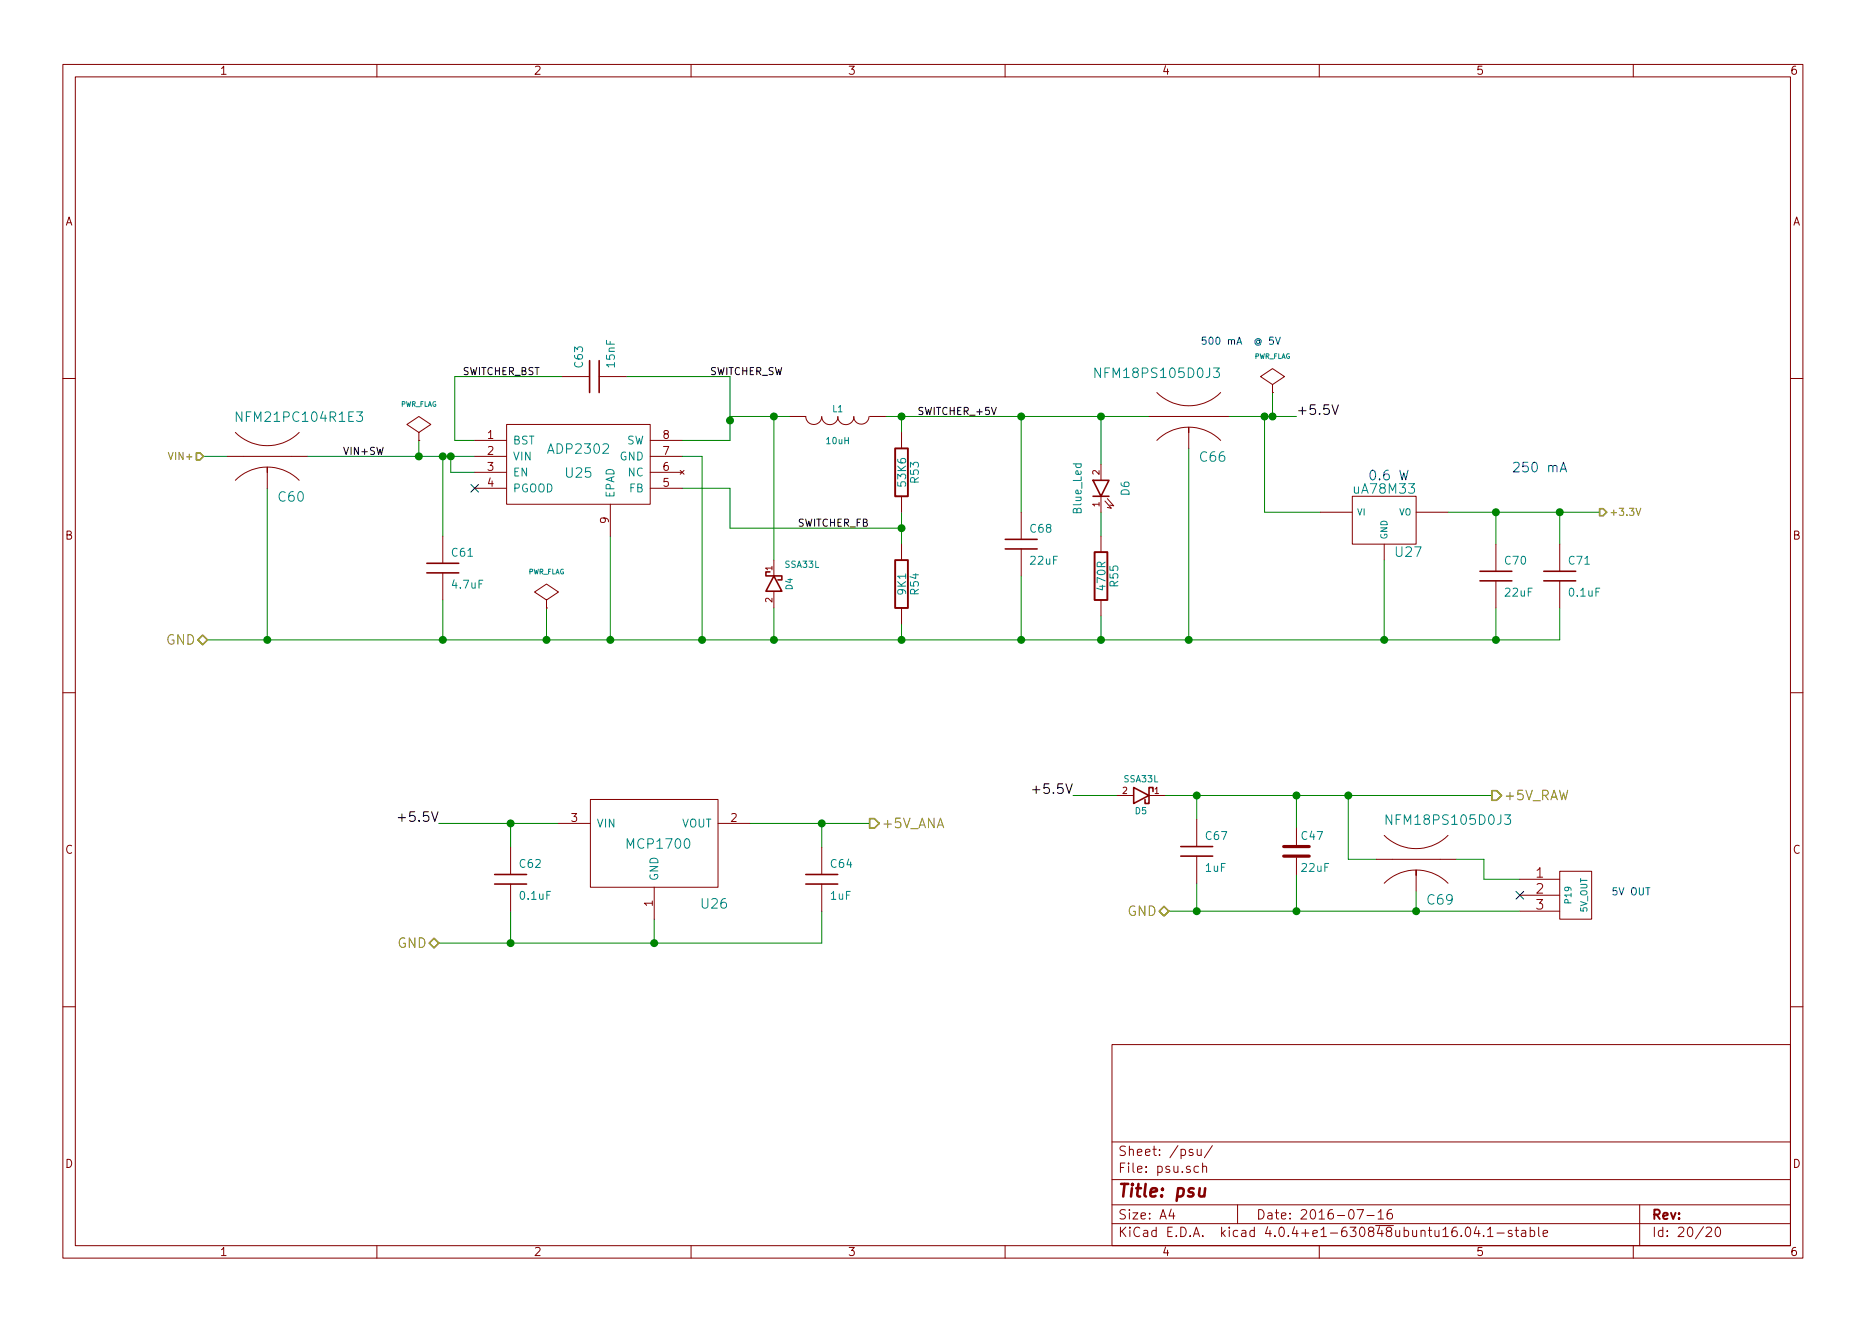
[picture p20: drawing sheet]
EESchema Schematic File Version 2
LIBS:osd-rescue
LIBS:power
LIBS:device
LIBS:transistors
LIBS:conn
LIBS:linear
LIBS:regul
LIBS:74xx
LIBS:cmos4000
LIBS:adc-dac
LIBS:memory
LIBS:display
LIBS:cypress
LIBS:siliconi
LIBS:contrib
LIBS:osd-cache
EELAYER 25 0
EELAYER END
$Descr A4 11693 8268
encoding utf-8
Sheet 20 20
Title "psu"
Date "2016-07-16"
Rev ""
Comp ""
Comment1 ""
Comment2 ""
Comment3 ""
Comment4 ""
$EndDescr
Text Label 2900 2350 0    45   ~ 0
SWITCHER_BST
Text Label 4450 2350 0    45   ~ 0
SWITCHER_SW
Text Label 2150 2850 0    45   ~ 0
VIN+SW
Text Notes 10100 5600 0    45   ~ 0
5V OUT
NoConn ~ 9525 5600
Wire Wire Line
	9525 5500 9300 5500
Wire Wire Line
	9300 5500 9300 5375
Wire Wire Line
	9300 5375 9125 5375
Wire Wire Line
	8625 5375 8450 5375
Wire Wire Line
	8450 5375 8450 4975
Connection ~ 7500 5700
Wire Wire Line
	7325 5700 9525 5700
Connection ~ 2825 2850
Wire Wire Line
	2825 2850 2825 2950
Wire Wire Line
	2825 2950 2975 2950
Connection ~ 4575 2625
Wire Wire Line
	4575 2350 4575 2750
Wire Wire Line
	4575 2350 3925 2350
Connection ~ 4400 4000
Wire Wire Line
	4400 4000 4400 2850
Wire Wire Line
	4400 2850 4275 2850
Wire Wire Line
	4575 2750 4275 2750
Connection ~ 6400 4000
Wire Wire Line
	6400 4000 6400 3600
Wire Wire Line
	7925 2600 7925 3200
Connection ~ 7925 2600
Connection ~ 1675 4000
Wire Wire Line
	1675 4000 1675 3050
Wire Wire Line
	7500 5525 7500 5700
Wire Wire Line
	7000 4975 6725 4975
Wire Wire Line
	4700 5150 5450 5150
Connection ~ 3200 5150
Wire Wire Line
	3200 5300 3200 5150
Wire Wire Line
	2750 5150 3500 5150
Connection ~ 2625 2850
Wire Wire Line
	2625 2750 2625 2850
Connection ~ 2775 4000
Wire Wire Line
	2775 4000 2775 3750
Connection ~ 7450 4000
Wire Wire Line
	7450 4000 7450 2800
Connection ~ 8675 4000
Wire Wire Line
	9375 4000 9375 3800
Wire Wire Line
	9075 3200 10025 3200
Wire Wire Line
	7925 3200 8275 3200
Wire Wire Line
	8675 4000 8675 3500
Connection ~ 3825 4000
Wire Wire Line
	3825 4000 3825 3350
Wire Wire Line
	4850 4000 4850 3800
Connection ~ 4850 4000
Connection ~ 5650 2600
Wire Wire Line
	5650 2600 5650 2700
Wire Wire Line
	5650 3200 5650 3400
Wire Wire Line
	5650 4000 5650 3900
Connection ~ 5650 4000
Wire Wire Line
	4850 3500 4850 2600
Connection ~ 4850 2600
Wire Wire Line
	5650 3300 4575 3300
Connection ~ 5650 3300
Wire Wire Line
	4575 3300 4575 3050
Wire Wire Line
	4575 2625 4575 2600
Wire Wire Line
	4575 2600 4950 2600
Wire Wire Line
	5550 2600 7200 2600
Wire Wire Line
	7700 2600 8125 2600
Wire Wire Line
	7975 2450 7975 2600
Connection ~ 7975 2600
Wire Wire Line
	6900 3200 6900 3350
Connection ~ 9375 3200
Wire Wire Line
	9775 4000 9775 3800
Connection ~ 9375 4000
Wire Wire Line
	9775 3200 9775 3400
Wire Wire Line
	9375 3400 9375 3200
Connection ~ 9775 3200
Wire Wire Line
	2775 2850 2775 3350
Connection ~ 2775 2850
Wire Wire Line
	1425 2850 1275 2850
Wire Wire Line
	1300 4000 9775 4000
Wire Wire Line
	4100 5900 4100 5750
Wire Wire Line
	2750 5900 5150 5900
Wire Wire Line
	5150 5900 5150 5700
Connection ~ 4100 5900
Wire Wire Line
	3200 5900 3200 5700
Connection ~ 3200 5900
Wire Wire Line
	5150 5300 5150 5150
Connection ~ 5150 5150
Wire Wire Line
	7300 4975 9350 4975
Wire Wire Line
	7500 5125 7500 4975
Connection ~ 7500 4975
Wire Wire Line
	3425 4000 3425 3800
Connection ~ 3425 4000
Wire Wire Line
	6400 2600 6400 3200
Connection ~ 6400 2600
Wire Wire Line
	6900 4000 6900 3850
Connection ~ 6900 4000
Wire Wire Line
	4575 3050 4275 3050
Wire Wire Line
	2975 2750 2850 2750
Wire Wire Line
	2850 2750 2850 2350
Wire Wire Line
	2850 2350 3525 2350
Wire Wire Line
	1925 2850 2975 2850
Wire Wire Line
	6900 2900 6900 2600
Connection ~ 6900 2600
Connection ~ 8450 4975
Wire Wire Line
	8875 5700 8875 5575
Connection ~ 8875 5700
$Comp
L CAP3T C69
U 1 1
P 8875 5375
F 0 "C69" H 9025 5125 60  0000 C CNN
F 1 "NFM18PS105D0J3" H 9075 5625 60  0000 C CNN
F 2 "SMD_0603-3T_FILT:SMD_0603-3T_C_FILT_RND" H 8875 5375 60  0001 C CNN
F 3 "" H 8875 5375 60  0001 C CNN
	1    8875 5375
	1    0    0    -1  
$EndComp
$Comp
L CONN_3 P19
U 1 1
P 9875 5600
F 0 "P19" V 9825 5600 40  0000 C CNN
F 1 "5V_OUT" V 9925 5600 40  0000 C CNN
F 2 "JST_GH3_vert:JST_GH3_vert" H 9875 5600 60  0001 C CNN
F 3 "" H 9875 5600 60  0001 C CNN
	1    9875 5600
	1    0    0    -1  
$EndComp
NoConn ~ 2975 3050
$Comp
L ADP2302 U25
U 1 1
P 3625 2900
F 0 "U25" H 3625 2850 60  0000 C CNN
F 1 "ADP2302" H 3625 3000 60  0000 C CNN
F 2 "SOIC8-TPAD:SOIC8-TPAD" H 3625 2900 60  0001 C CNN
F 3 "" H 3625 2900 60  0001 C CNN
	1    3625 2900
	1    0    0    -1  
$EndComp
$Comp
L CAP3T C60
U 1 1
P 1675 2850
F 0 "C60" H 1825 2600 60  0000 C CNN
F 1 "NFM21PC104R1E3" H 1875 3100 60  0000 C CNN
F 2 "footprints:NFM21CC" H 1675 2850 60  0001 C CNN
F 3 "" H 1675 2850 60  0001 C CNN
	1    1675 2850
	1    0    0    -1  
$EndComp
$Comp
L PWR_FLAG #FLG017
U 1 1
P 3425 3800
F 0 "#FLG017" H 3425 4070 30  0001 C CNN
F 1 "PWR_FLAG" H 3425 4030 30  0000 C CNN
F 2 "" H 3425 3800 60  0001 C CNN
F 3 "" H 3425 3800 60  0001 C CNN
	1    3425 3800
	1    0    0    -1  
$EndComp
Text Label 2750 5150 2    60   ~ 0
+5.5V
Text Label 6725 4975 2    60   ~ 0
+5.5V
Text Label 8125 2600 0    60   ~ 0
+5.5V
Text HLabel 7325 5700 0    60   BiDi ~ 0
GND
$Comp
L C-RESCUE-osd C67
U 1 1
P 7500 5325
F 0 "C67" H 7550 5425 50  0000 L CNN
F 1 "1uF" H 7550 5225 50  0000 L CNN
F 2 "SMD_0603:SMD_0603" H 7500 5325 60  0001 C CNN
F 3 "" H 7500 5325 60  0001 C CNN
F 4 "15V" H 7500 5325 60  0001 C CNN "Description"
	1    7500 5325
	1    0    0    -1  
$EndComp
$Comp
L DIODESCH_IPC7531_2005 D5
U 1 1
P 7150 4975
F 0 "D5" H 7150 5075 40  0000 C CNN
F 1 "SSA33L" H 7150 4875 40  0000 C CNN
F 2 "DO-214AC:DO-214AC" H 7150 4975 60  0001 C CNN
F 3 "" H 7150 4975 60  0001 C CNN
	1    7150 4975
	-1   0    0    1   
$EndComp
Text HLabel 9350 4975 2    60   Output ~ 0
+5V_RAW
Text HLabel 5450 5150 2    60   Output ~ 0
+5V_ANA
$Comp
L C-RESCUE-osd C62
U 1 1
P 3200 5500
F 0 "C62" H 3250 5600 50  0000 L CNN
F 1 "0.1uF" H 3250 5400 50  0000 L CNN
F 2 "SMD_0603:SMD_0603" H 3200 5500 60  0001 C CNN
F 3 "" H 3200 5500 60  0001 C CNN
F 4 "15V" H 3200 5500 60  0001 C CNN "Description"
	1    3200 5500
	1    0    0    -1  
$EndComp
$Comp
L C-RESCUE-osd C64
U 1 1
P 5150 5500
F 0 "C64" H 5200 5600 50  0000 L CNN
F 1 "1uF" H 5200 5400 50  0000 L CNN
F 2 "SMD_0603:SMD_0603" H 5150 5500 60  0001 C CNN
F 3 "" H 5150 5500 60  0001 C CNN
F 4 "15V" H 5150 5500 60  0001 C CNN "Description"
	1    5150 5500
	1    0    0    -1  
$EndComp
Text HLabel 2750 5900 0    60   BiDi ~ 0
GND
$Comp
L MCP1700 U26
U 1 1
P 4100 5250
F 0 "U26" H 4475 4850 60  0000 C CNN
F 1 "MCP1700" H 4125 5225 60  0000 C CNN
F 2 "SOT23-3:SOT23-3" H 4100 5250 60  0001 C CNN
F 3 "" H 4100 5250 60  0001 C CNN
	1    4100 5250
	1    0    0    -1  
$EndComp
$Comp
L 7805 U27
U 1 1
P 8675 3250
F 0 "U27" H 8825 3054 60  0000 C CNN
F 1 "uA78M33" H 8675 3450 60  0000 C CNN
F 2 "SOT223_2p:SOT223_2p" H 8675 3250 60  0001 C CNN
F 3 "" H 8675 3250 60  0001 C CNN
	1    8675 3250
	1    0    0    -1  
$EndComp
Text Notes 8575 3000 0    60   ~ 0
0.6 W
Text Notes 9475 2950 0    60   ~ 0
250 mA
$Comp
L PWR_FLAG #FLG018
U 1 1
P 2625 2750
F 0 "#FLG018" H 2625 3020 30  0001 C CNN
F 1 "PWR_FLAG" H 2625 2980 30  0000 C CNN
F 2 "" H 2625 2750 60  0001 C CNN
F 3 "" H 2625 2750 60  0001 C CNN
	1    2625 2750
	1    0    0    -1  
$EndComp
Text HLabel 1300 4000 0    60   BiDi ~ 0
GND
Text HLabel 1275 2850 0    45   Input ~ 0
VIN+
$Comp
L CAP3T C66
U 1 1
P 7450 2600
F 0 "C66" H 7600 2350 60  0000 C CNN
F 1 "NFM18PS105D0J3" H 7250 2875 60  0000 C CNN
F 2 "SMD_0603-3T_FILT:SMD_0603-3T_C_FILT_RND" H 7450 2600 60  0001 C CNN
F 3 "" H 7450 2600 60  0001 C CNN
	1    7450 2600
	1    0    0    -1  
$EndComp
$Comp
L LED_IPC-7351_2005 D6
U 1 1
P 6900 3050
F 0 "D6" H 6900 2900 50  0000 C CNN
F 1 "Blue_Led" H 6900 3200 50  0000 C CNN
F 2 "LED_0603_IPC-7351_2005:LED_0603_IPC-7351_2005" H 6900 3050 60  0001 C CNN
F 3 "D" H 6900 3050 60  0001 C CNN
F 4 "M" H 6900 3050 60  0001 C CNN "MFG Name"
F 5 "P" H 6900 3050 60  0001 C CNN "MFG Part Num"
F 6 "Led/Blue/0603" H 6900 3050 60  0001 C CNN "Description"
	1    6900 3050
	0    -1   -1   0   
$EndComp
Text Label 5000 3300 0    45   ~ 0
SWITCHER_FB
Text Label 5750 2600 0    45   ~ 0
SWITCHER_+5V
$Comp
L PWR_FLAG #FLG019
U 1 1
P 7975 2450
F 0 "#FLG019" H 7975 2720 30  0001 C CNN
F 1 "PWR_FLAG" H 7975 2680 30  0000 C CNN
F 2 "" H 7975 2450 60  0001 C CNN
F 3 "" H 7975 2450 60  0001 C CNN
	1    7975 2450
	1    0    0    -1  
$EndComp
$Comp
L C-RESCUE-osd C61
U 1 1
P 2775 3550
F 0 "C61" H 2825 3650 50  0000 L CNN
F 1 "4.7uF" H 2825 3450 50  0000 L CNN
F 2 "SMD_0805:SMD_0805" H 2775 3550 60  0001 C CNN
F 3 "D" H 2775 3550 60  0001 C CNN
F 4 "Capacitor/4.7uF/50V/+-20%/X5R/1206" H 2775 3550 60  0001 C CNN "Description"
F 5 "M" H 2775 3550 60  0001 C CNN "MFG Name"
F 6 "P" H 2775 3550 60  0001 C CNN "MFG Part Num"
	1    2775 3550
	1    0    0    -1  
$EndComp
$Comp
L C-RESCUE-osd C71
U 1 1
P 9775 3600
F 0 "C71" H 9825 3700 50  0000 L CNN
F 1 "0.1uF" H 9825 3500 50  0000 L CNN
F 2 "SMD_0603:SMD_0603" H 9775 3600 60  0001 C CNN
F 3 "D" H 9775 3600 60  0001 C CNN
F 4 "Capacitor/0.1uF/10V/+-20%/X7R/0603" H 9775 3600 60  0001 C CNN "Description"
F 5 "M" H 9775 3600 60  0001 C CNN "MFG Name"
F 6 "P" H 9775 3600 60  0001 C CNN "MFG Part Num"
	1    9775 3600
	1    0    0    -1  
$EndComp
$Comp
L C-RESCUE-osd C70
U 1 1
P 9375 3600
F 0 "C70" H 9425 3700 50  0000 L CNN
F 1 "22uF" H 9425 3500 50  0000 L CNN
F 2 "SMD_0805:SMD_0805" H 9375 3600 60  0001 C CNN
F 3 "D" H 9375 3600 60  0001 C CNN
F 4 "Capacitor/10uF/10V/-20%+80%/Y5V/0805" H 9375 3600 60  0001 C CNN "Description"
F 5 "M" H 9375 3600 60  0001 C CNN "MFG Name"
F 6 "P" H 9375 3600 60  0001 C CNN "MFG Part Num"
	1    9375 3600
	1    0    0    -1  
$EndComp
Text HLabel 10025 3200 2    45   Output ~ 0
+3.3V
$Comp
L R-RESCUE-osd R55
U 1 1
P 6900 3600
F 0 "R55" V 6980 3600 50  0000 C CNN
F 1 "470R" V 6900 3600 50  0000 C CNN
F 2 "SMD_0603:SMD_0603" H 6900 3600 60  0001 C CNN
F 3 "D" H 6900 3600 60  0001 C CNN
F 4 "Resistor/470R/+-10%/0603" H 6900 3600 60  0001 C CNN "Description"
F 5 "M" H 6900 3600 60  0001 C CNN "MFG Name"
F 6 "P" H 6900 3600 60  0001 C CNN "MFG Part Num"
	1    6900 3600
	1    0    0    -1  
$EndComp
Text Notes 7525 2150 0    45   ~ 0
500 mA  @ 5V
$Comp
L C-RESCUE-osd C68
U 1 1
P 6400 3400
F 0 "C68" H 6450 3500 50  0000 L CNN
F 1 "22uF" H 6450 3300 50  0000 L CNN
F 2 "Capacitors_SMD:C_1210" H 6400 3400 60  0001 C CNN
F 3 "D" H 6400 3400 60  0001 C CNN
F 4 "Capacitor/10uF/10V/+-10%/X5R/0603" H 6400 3400 60  0001 C CNN "Description"
F 5 "M" H 6400 3400 60  0001 C CNN "MFG Name"
F 6 "P" H 6400 3400 60  0001 C CNN "MFG Part Num"
	1    6400 3400
	1    0    0    -1  
$EndComp
$Comp
L INDUCTOR L1
U 1 1
P 5250 2600
F 0 "L1" V 5200 2600 40  0000 C CNN
F 1 "10uH" V 5400 2600 40  0000 C CNN
F 2 "CLF7045T:CLF7045T" H 5250 2600 60  0001 C CNN
F 3 "" H 5250 2600 60  0001 C CNN
F 4 "Inductor/10uH" H 5250 2600 60  0001 C CNN "Description"
F 5 "~" H 5250 2600 60  0001 C CNN "MFG Name"
F 6 "CLF7045T-100M-D" H 5250 2600 60  0001 C CNN "MFG Part Num"
	1    5250 2600
	0    1    1    0   
$EndComp
$Comp
L DIODESCH_IPC7531_2005 D4
U 1 1
P 4850 3650
F 0 "D4" H 4850 3750 40  0000 C CNN
F 1 "SSA33L" V 4725 3825 40  0000 C CNN
F 2 "DO-214AC:DO-214AC" H 4850 3650 60  0001 C CNN
F 3 "D" H 4850 3650 60  0001 C CNN
F 4 "On Semiconductor" H 4850 3650 60  0001 C CNN "MFG Name"
F 5 "MBR0530T1G" H 4850 3650 60  0001 C CNN "MFG Part Num"
F 6 "Diode/Schottky/30V/500mA/SOD-123" H 4850 3650 60  0001 C CNN "Description"
	1    4850 3650
	0    1    1    0   
$EndComp
$Comp
L R-RESCUE-osd R53
U 1 1
P 5650 2950
F 0 "R53" V 5730 2950 50  0000 C CNN
F 1 "53K6" V 5650 2950 50  0000 C CNN
F 2 "SMD_0603:SMD_0603" H 5650 2950 60  0001 C CNN
F 3 "D" H 5650 2950 60  0001 C CNN
F 4 "Resistor/47K/+-1%/0603" H 5650 2950 60  0001 C CNN "Description"
F 5 "M" H 5650 2950 60  0001 C CNN "MFG Name"
F 6 "P" H 5650 2950 60  0001 C CNN "MFG Part Num"
	1    5650 2950
	1    0    0    -1  
$EndComp
$Comp
L R-RESCUE-osd R54
U 1 1
P 5650 3650
F 0 "R54" V 5730 3650 50  0000 C CNN
F 1 "9K1" V 5650 3650 50  0000 C CNN
F 2 "SMD_0603:SMD_0603" H 5650 3650 60  0001 C CNN
F 3 "D" H 5650 3650 60  0001 C CNN
F 4 "Resistor/8K/+-1%/0603" H 5650 3650 60  0001 C CNN "Description"
F 5 "M" H 5650 3650 60  0001 C CNN "MFG Name"
F 6 "P" H 5650 3650 60  0001 C CNN "MFG Part Num"
	1    5650 3650
	1    0    0    -1  
$EndComp
$Comp
L C-RESCUE-osd C63
U 1 1
P 3725 2350
F 0 "C63" H 3775 2450 50  0000 L CNN
F 1 "15nF" H 3775 2250 50  0000 L CNN
F 2 "SMD_0603:SMD_0603" H 3725 2350 60  0001 C CNN
F 3 "D" H 3725 2350 60  0001 C CNN
F 4 "Capacitor/15nF/50V/+-10%/X7R/0603" H 3725 2350 60  0001 C CNN "Description"
F 5 "M" H 3725 2350 60  0001 C CNN "MFG Name"
F 6 "P" H 3725 2350 60  0001 C CNN "MFG Part Num"
	1    3725 2350
	0    -1   -1   0   
$EndComp
$Comp
L C C47
U 1 1
P 8125 5325
F 0 "C47" H 8150 5425 50  0000 L CNN
F 1 "22uF" H 8150 5225 50  0000 L CNN
F 2 "SMD_0805:SMD_0805" H 8163 5175 50  0001 C CNN
F 3 "" H 8125 5325 50  0000 C CNN
F 4 "10V" H 8125 5325 60  0001 C CNN "Description"
	1    8125 5325
	1    0    0    -1  
$EndComp
Wire Wire Line
	8125 4975 8125 5175
Connection ~ 8125 4975
Wire Wire Line
	8125 5475 8125 5700
Connection ~ 8125 5700
$EndSCHEMATC
